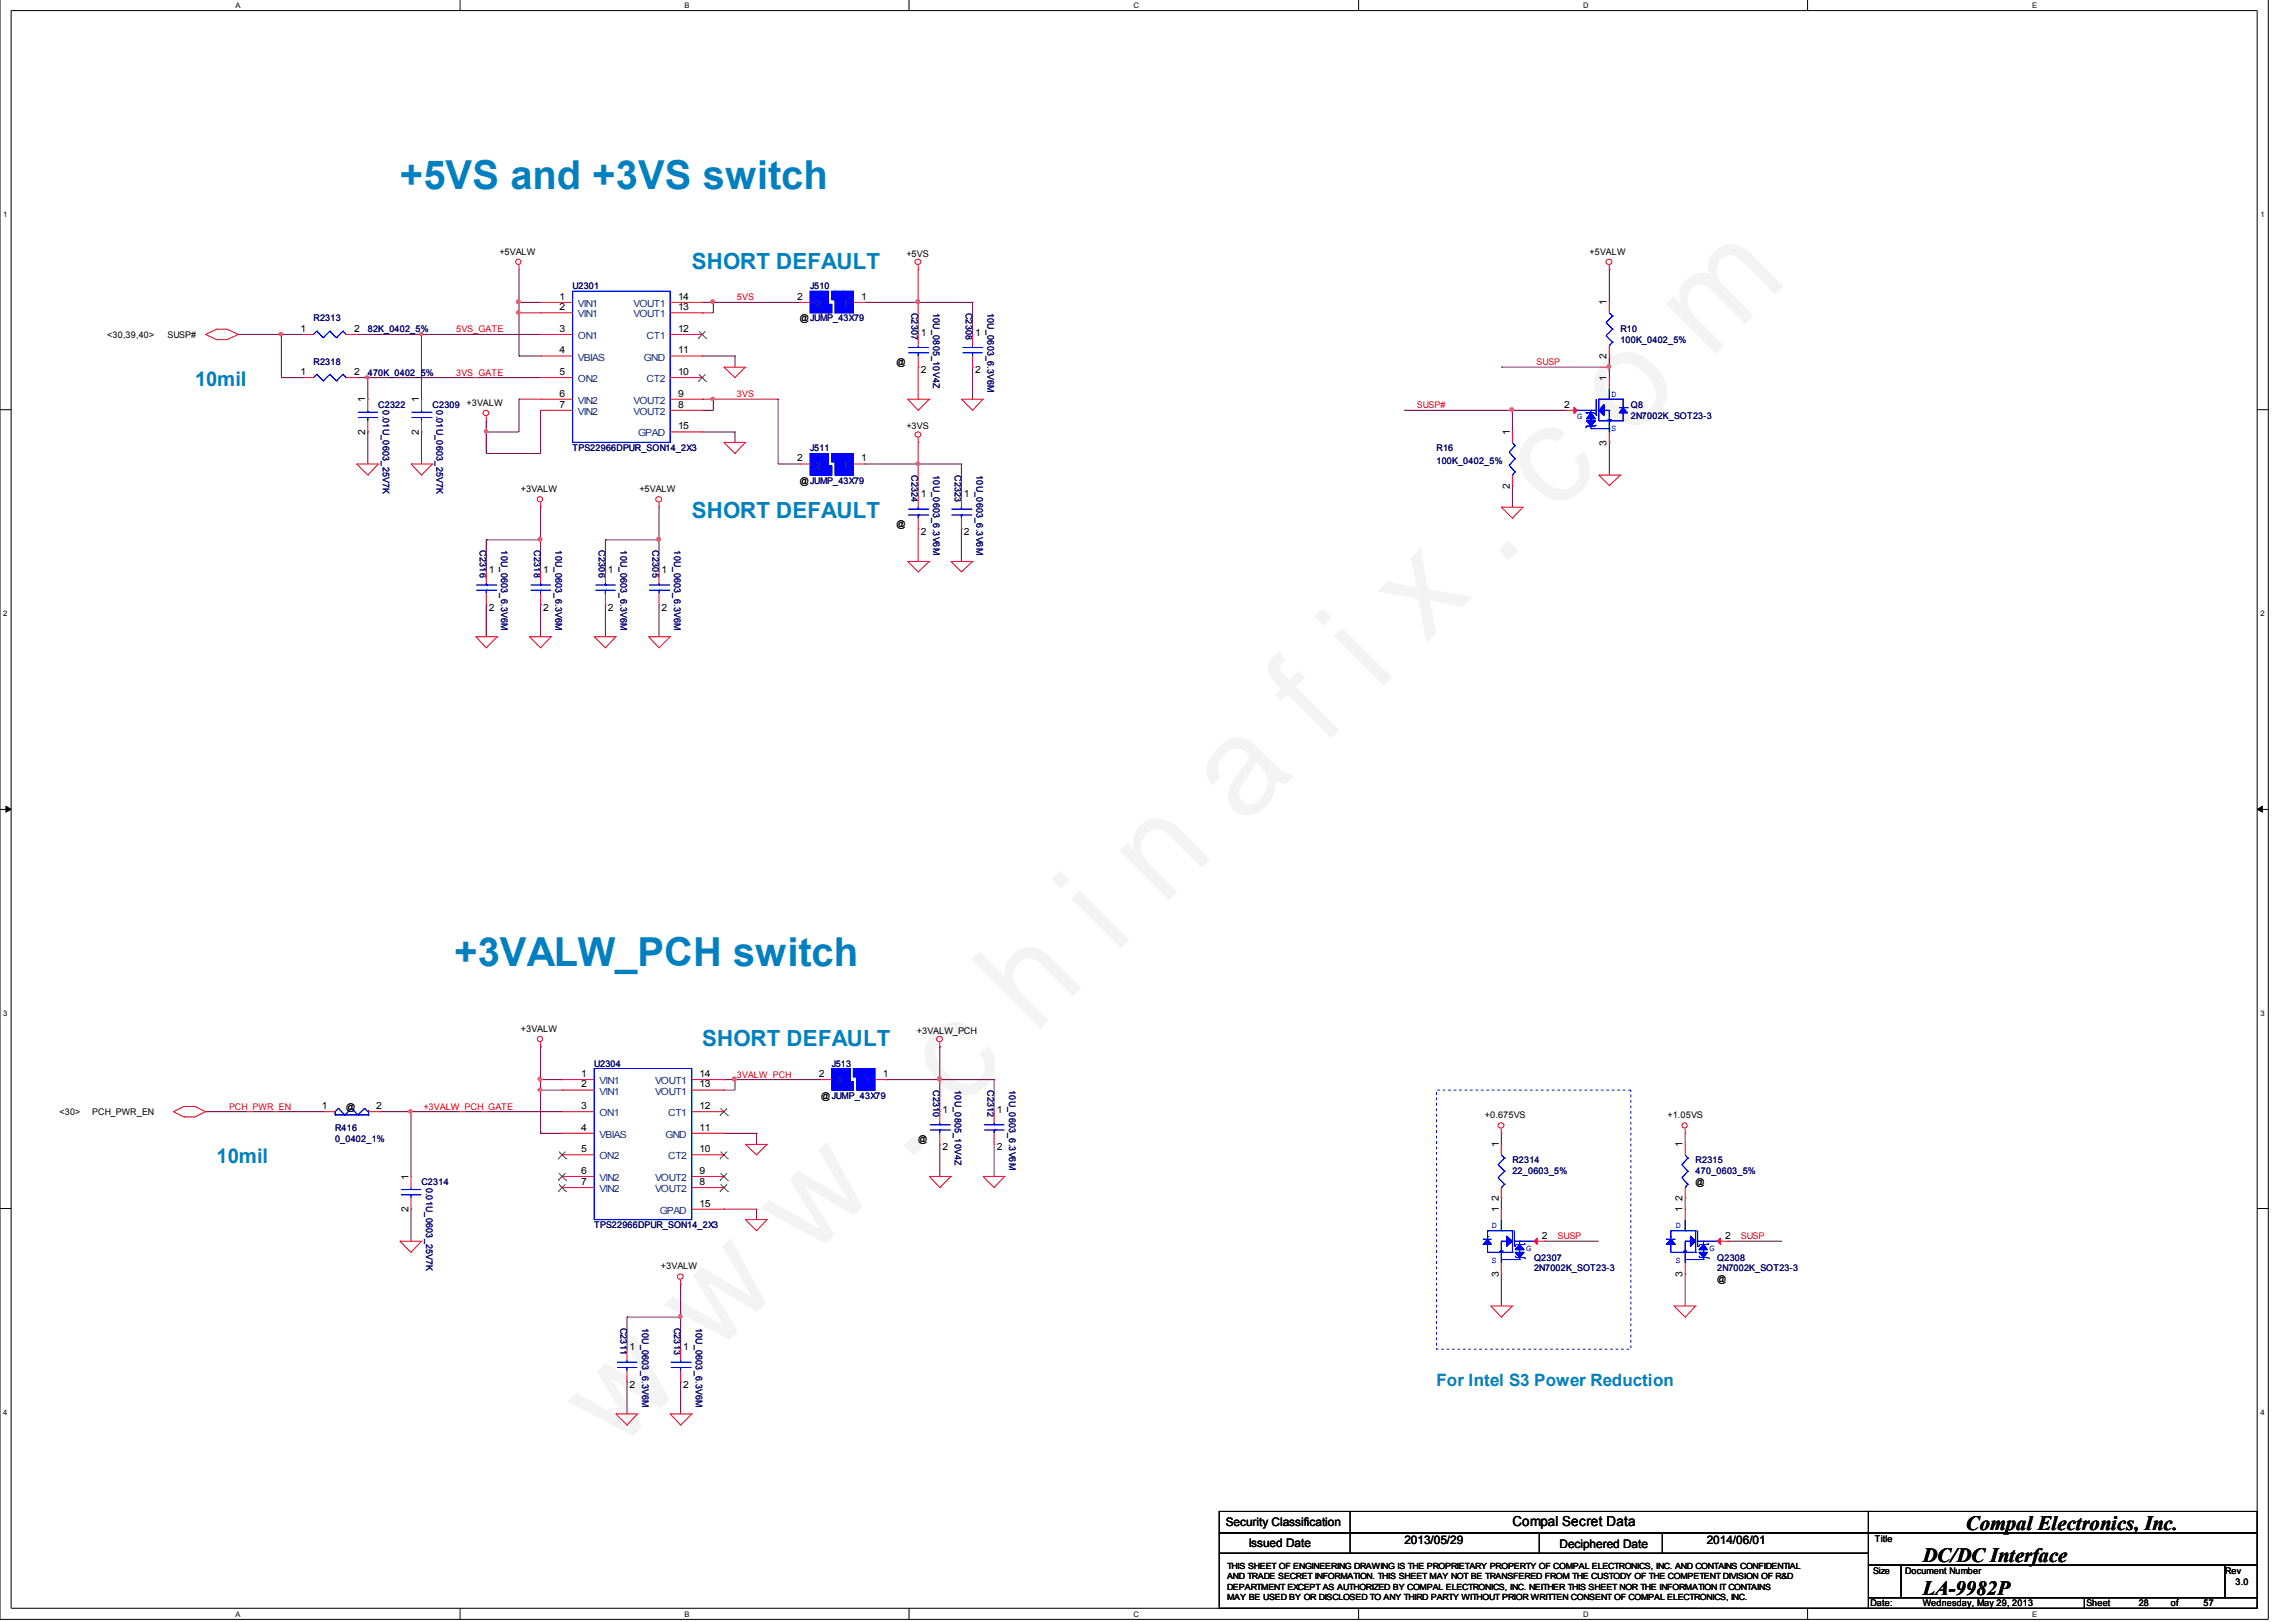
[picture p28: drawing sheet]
<svg xmlns="http://www.w3.org/2000/svg" width="297mm" height="210mm" viewBox="0 0 297 210" stroke-linecap="round" stroke-linejoin="round" font-family="sans-serif">
<defs><g id="words">
<text font-size="17.6" fill="#f0f" x="79.7" y="188" transform="rotate(-45 79.7 188)">w w w . c h i n a f i x . c o m</text>
<g font-size="5.2" fill="#0080c0">
<text x="51.7" y="24.4">+5VS and +3VS switch</text>
<text x="58.8" y="125">+3VALW_PCH switch</text>
</g>
<g font-size="2.9" fill="#0080c0">
<text x="89.5" y="34.8">SHORT DEFAULT</text>
<text x="89.5" y="67">SHORT DEFAULT</text>
<text x="90.8" y="135.4">SHORT DEFAULT</text>
</g>
<g font-size="2.6" fill="#0080c0">
<text x="25.2" y="50">10mil</text>
<text x="28" y="150.6">10mil</text>
</g>
<g font-size="2.6">
<text x="248.8" y="202.2">DC/DC Interface</text>
<text x="254.3" y="198">Compal Electronics, Inc.</text>
<text x="248.8" y="206.4">LA-9982P</text>
</g>
<text font-size="2.2" fill="#0080c0" x="185.8" y="179.4">For Intel S3 Power Reduction</text>
<text font-size="1.8" x="195.7" y="197.5">Compal Secret Data</text>
<g font-size="1.5">
<text x="158.6" y="197.5">Security Classification</text>
<text x="161.5" y="200.2">Issued Date</text>
<text x="181.7" y="199.8">2013/05/29</text>
<text x="201.8" y="200.3">Deciphered Date</text>
<text x="220.8" y="199.8">2014/06/01</text>
</g>
<g font-size="1.3">
<text x="72.4" y="40.1">2</text>
<text x="72.4" y="38.8">1</text>
<text x="87.7" y="38.8">14</text>
<text x="87.7" y="40.1">13</text>
<text x="103.1" y="38.8">2</text>
<text x="111.4" y="38.8">1</text>
<text x="207.9" y="39.5" transform="rotate(-90 207.9 39.5)">1</text>
<text x="38.9" y="42.9">1</text>
<text x="45.8" y="42.9">2</text>
<text x="72.4" y="45.7">4</text>
<text x="72.4" y="42.9">3</text>
<text x="87.7" y="45.7">11</text>
<text x="87.7" y="42.9">12</text>
<text x="119.1" y="43.4">1</text>
<text x="126.2" y="43.4">1</text>
<text x="207.9" y="46.5" transform="rotate(-90 207.9 46.5)">2</text>
<text x="38.9" y="48.5">1</text>
<text x="45.8" y="48.5">2</text>
<text x="47.2" y="52.1" transform="rotate(-90 47.2 52.1)">1</text>
<text x="54.2" y="52.1" transform="rotate(-90 54.2 52.1)">1</text>
<text x="72.4" y="51.3">6</text>
<text x="72.4" y="48.5">5</text>
<text x="72.4" y="52.8">7</text>
<text x="87.7" y="51.3">9</text>
<text x="87.7" y="52.8">8</text>
<text x="87.7" y="48.5">10</text>
<text x="119.1" y="48.3">2</text>
<text x="126.2" y="48.3">2</text>
<text x="202.4" y="52.8">2</text>
<text x="207.9" y="49.3" transform="rotate(-90 207.9 49.3)">1</text>
<text x="47.2" y="56.2" transform="rotate(-90 47.2 56.2)">2</text>
<text x="54.2" y="56.2" transform="rotate(-90 54.2 56.2)">2</text>
<text x="87.7" y="55.6">15</text>
<text x="103.1" y="59.7">2</text>
<text x="111.4" y="59.7">1</text>
<text x="195.3" y="56.2" transform="rotate(-90 195.3 56.2)">1</text>
<text x="207.9" y="57.7" transform="rotate(-90 207.9 57.7)">3</text>
<text x="119.1" y="64.4">1</text>
<text x="124.7" y="64.4">1</text>
<text x="195.3" y="63.3" transform="rotate(-90 195.3 63.3)">2</text>
<text x="119.1" y="69.3">2</text>
<text x="124.7" y="69.3">2</text>
<text x="63.2" y="74.2">1</text>
<text x="70.3" y="74.2">1</text>
<text x="78.7" y="74.2">1</text>
<text x="85.6" y="74.2">1</text>
<text x="63.2" y="79">2</text>
<text x="70.3" y="79">2</text>
<text x="78.7" y="79">2</text>
<text x="85.6" y="79">2</text>
<text x="41.7" y="143.5">1</text>
<text x="48.7" y="143.5">2</text>
<text x="75.2" y="140.7">2</text>
<text x="75.2" y="143.5">3</text>
<text x="75.2" y="139.4">1</text>
<text x="90.5" y="139.4">14</text>
<text x="90.5" y="140.7">13</text>
<text x="90.5" y="143.5">12</text>
<text x="105.9" y="139.4">2</text>
<text x="114.2" y="139.4">1</text>
<text x="75.2" y="146.3">4</text>
<text x="75.2" y="149.1">5</text>
<text x="90.5" y="146.3">11</text>
<text x="90.5" y="149.1">10</text>
<text x="121.9" y="144">1</text>
<text x="121.9" y="148.9">2</text>
<text x="128.9" y="144">1</text>
<text x="128.9" y="148.9">2</text>
<text x="193.9" y="148.4" transform="rotate(-90 193.9 148.4)">1</text>
<text x="217.7" y="148.4" transform="rotate(-90 217.7 148.4)">1</text>
<text x="52.8" y="152.7" transform="rotate(-90 52.8 152.7)">1</text>
<text x="75.2" y="151.9">6</text>
<text x="75.2" y="153.3">7</text>
<text x="90.5" y="151.9">9</text>
<text x="90.5" y="153.3">8</text>
<text x="193.9" y="155.5" transform="rotate(-90 193.9 155.5)">2</text>
<text x="217.7" y="155.5" transform="rotate(-90 217.7 155.5)">2</text>
<text x="52.8" y="156.8" transform="rotate(-90 52.8 156.8)">2</text>
<text x="90.5" y="156.1">15</text>
<text x="193.9" y="156.8" transform="rotate(-90 193.9 156.8)">1</text>
<text x="199.5" y="160.3">2</text>
<text x="217.7" y="156.8" transform="rotate(-90 217.7 156.8)">1</text>
<text x="223.2" y="160.3">2</text>
<text x="193.9" y="165.2" transform="rotate(-90 193.9 165.2)">3</text>
<text x="217.7" y="165.2" transform="rotate(-90 217.7 165.2)">3</text>
<text x="81.4" y="174.8">1</text>
<text x="81.4" y="179.6">2</text>
<text x="88.4" y="174.8">1</text>
<text x="88.4" y="179.6">2</text>
</g>
<g font-size="1.3" fill="#004080">
<text x="74.8" y="41.1">VIN1</text>
<text x="74.8" y="39.7">VIN1</text>
<text x="82" y="39.7">VOUT1</text>
<text x="82" y="41.1">VOUT1</text>
<text x="105.5" y="39.7">2</text>
<text x="109.1" y="39.7">1</text>
<text x="74.8" y="46.7">VBIAS</text>
<text x="74.8" y="43.9">ON1</text>
<text x="83.3" y="46.7">GND</text>
<text x="83.7" y="43.9">CT1</text>
<text x="74.8" y="52.3">VIN2</text>
<text x="74.8" y="49.5">ON2</text>
<text x="74.8" y="53.7">VIN2</text>
<text x="82" y="52.3">VOUT2</text>
<text x="82" y="53.7">VOUT2</text>
<text x="83.7" y="49.5">CT2</text>
<text x="82.5" y="56.5">GPAD</text>
<text x="105.5" y="60.6">2</text>
<text x="109.1" y="60.6">1</text>
<text x="77.6" y="141.7">VIN1</text>
<text x="77.6" y="140.3">VIN1</text>
<text x="84.8" y="140.3">VOUT1</text>
<text x="84.8" y="141.7">VOUT1</text>
<text x="108.3" y="140.3">2</text>
<text x="111.8" y="140.3">1</text>
<text x="77.6" y="147.2">VBIAS</text>
<text x="77.6" y="144.5">ON1</text>
<text x="86.1" y="147.2">GND</text>
<text x="86.4" y="144.5">CT1</text>
<text x="77.6" y="152.8">VIN2</text>
<text x="77.6" y="150">ON2</text>
<text x="77.6" y="154.3">VIN2</text>
<text x="84.8" y="152.8">VOUT2</text>
<text x="84.8" y="154.3">VOUT2</text>
<text x="86.4" y="150">CT2</text>
<text x="85.3" y="157.1">GPAD</text>
</g>
<g font-size="1.2">
<text x="64.6" y="32.9">+5VALW</text>
<text x="117.3" y="33.2">+5VS</text>
<text x="205.7" y="32.9">+5VALW</text>
<text x="103.5" y="41.6">@JUMP_43X79</text>
<text x="13.9" y="43.7">&lt;30,39,40&gt;</text>
<text x="21.7" y="43.7">SUSP#</text>
<text x="116" y="47.2">@</text>
<text x="60.4" y="52.5">+3VALW</text>
<text x="117.3" y="55.6">+3VS</text>
<text x="67.4" y="63.7">+3VALW</text>
<text x="82.7" y="63.7">+5VALW</text>
<text x="103.5" y="62.6">@JUMP_43X79</text>
<text x="116" y="68.2">@</text>
<text x="67.4" y="133.5">+3VALW</text>
<text x="118.6" y="133.8">+3VALW_PCH</text>
<text x="44.8" y="143.6">@</text>
<text x="106.3" y="142.2">@JUMP_43X79</text>
<text x="7.7" y="144.3">&lt;30&gt;</text>
<text x="11.9" y="144.3">PCH_PWR_EN</text>
<text x="118.8" y="147.8">@</text>
<text x="192.1" y="144.7">+0.675VS</text>
<text x="215.7" y="144.7">+1.05VS</text>
<text x="219.4" y="153.3">@</text>
<text x="85.5" y="164.3">+3VALW</text>
<text x="222.2" y="166">@</text>
<text x="242.3" y="203.6">Size</text>
<text x="242.6" y="199.6">Title</text>
<text x="246.5" y="203.6">Document Number</text>
<text x="287.9" y="203.6">Rev</text>
<text x="242" y="207.9">Date:</text>
<text x="248.8" y="207.9">Wednesday, May 29, 2013</text>
<text x="269.9" y="207.9">Sheet</text>
<text x="276.7" y="207.9">28</text>
<text x="280.8" y="207.9">of</text>
<text x="285.1" y="207.9">57</text>
<text x="289.2" y="205.1">3.0</text>
</g>
<g font-size="1.2" fill="#000080">
<text x="40.6" y="41.6">R2313</text>
<text x="74.1" y="37.4">U2301</text>
<text x="104.8" y="37.4">J510</text>
<text x="117.9" y="40.5" transform="rotate(90 117.9 40.5)">C2307</text>
<text x="120.7" y="40.5" transform="rotate(90 120.7 40.5)">10U_0805_10V4Z</text>
<text x="125" y="40.5" transform="rotate(90 125 40.5)">C2308</text>
<text x="127.8" y="40.5" transform="rotate(90 127.8 40.5)">10U_0603_6.3V6M</text>
<text x="40.6" y="47.2">R2318</text>
<text x="47.6" y="43">82K_0402_5%</text>
<text x="209.6" y="43">R10</text>
<text x="209.6" y="44.4">100K_0402_5%</text>
<text x="47.6" y="48.6">470K_0402_5%</text>
<text x="48.9" y="52.8">C2322</text>
<text x="49.5" y="53.1" transform="rotate(90 49.5 53.1)">0.01U_0603_25V7K</text>
<text x="56" y="52.8">C2309</text>
<text x="56.5" y="53.1" transform="rotate(90 56.5 53.1)">0.01U_0603_25V7K</text>
<text x="211" y="52.8">Q8</text>
<text x="74.1" y="58.3">TPS22966DPUR_SON14_2X3</text>
<text x="104.8" y="58.3">J511</text>
<text x="185.8" y="58.3">R16</text>
<text x="211" y="54.2">2N7002K_SOT23-3</text>
<text x="117.9" y="61.5" transform="rotate(90 117.9 61.5)">C2324</text>
<text x="120.7" y="61.5" transform="rotate(90 120.7 61.5)">10U_0603_6.3V6M</text>
<text x="123.5" y="61.5" transform="rotate(90 123.5 61.5)">C2323</text>
<text x="126.3" y="61.5" transform="rotate(90 126.3 61.5)">10U_0603_6.3V6M</text>
<text x="185.8" y="60">100K_0402_5%</text>
<text x="62.1" y="71.2" transform="rotate(90 62.1 71.2)">C2316</text>
<text x="64.9" y="71.2" transform="rotate(90 64.9 71.2)">10U_0603_6.3V6M</text>
<text x="69.1" y="71.2" transform="rotate(90 69.1 71.2)">C2318</text>
<text x="71.9" y="71.2" transform="rotate(90 71.9 71.2)">10U_0603_6.3V6M</text>
<text x="77.5" y="71.2" transform="rotate(90 77.5 71.2)">C2306</text>
<text x="80.3" y="71.2" transform="rotate(90 80.3 71.2)">10U_0603_6.3V6M</text>
<text x="84.4" y="71.2" transform="rotate(90 84.4 71.2)">C2305</text>
<text x="87.2" y="71.2" transform="rotate(90 87.2 71.2)">10U_0603_6.3V6M</text>
<text x="76.9" y="138">U2304</text>
<text x="107.6" y="138">J513</text>
<text x="120.7" y="141.1" transform="rotate(90 120.7 141.1)">C2310</text>
<text x="123.5" y="141.1" transform="rotate(90 123.5 141.1)">10U_0805_10V4Z</text>
<text x="127.8" y="141.1" transform="rotate(90 127.8 141.1)">C2312</text>
<text x="130.6" y="141.1" transform="rotate(90 130.6 141.1)">10U_0603_6.3V6M</text>
<text x="43.3" y="146.4">R416</text>
<text x="43.3" y="147.8">0_0402_1%</text>
<text x="54.5" y="153.3">C2314</text>
<text x="55.1" y="153.7" transform="rotate(90 55.1 153.7)">0.01U_0603_25V7K</text>
<text x="195.7" y="150.6">R2314</text>
<text x="195.7" y="152">22_0603_5%</text>
<text x="219.4" y="150.6">R2315</text>
<text x="219.4" y="152">470_0603_5%</text>
<text x="76.9" y="158.9">TPS22966DPUR_SON14_2X3</text>
<text x="198.5" y="163.2">Q2307</text>
<text x="198.5" y="164.5">2N7002K_SOT23-3</text>
<text x="222.2" y="163.2">Q2308</text>
<text x="222.2" y="164.5">2N7002K_SOT23-3</text>
<text x="80.3" y="171.8" transform="rotate(90 80.3 171.8)">C2311</text>
<text x="83.1" y="171.8" transform="rotate(90 83.1 171.8)">10U_0603_6.3V6M</text>
<text x="87.2" y="171.8" transform="rotate(90 87.2 171.8)">C2313</text>
<text x="90" y="171.8" transform="rotate(90 90 171.8)">10U_0603_6.3V6M</text>
</g>
<g font-size="1.2" fill="#f00">
<text x="95.3" y="38.9">5VS</text>
<text x="59" y="43">5VS_GATE</text>
<text x="198.8" y="47.3">SUSP</text>
<text x="59" y="48.6">3VS_GATE</text>
<text x="95.3" y="51.4">3VS</text>
<text x="183.3" y="52.8">SUSP#</text>
<text x="29.6" y="143.6">PCH_PWR_EN</text>
<text x="54.8" y="143.6">+3VALW_PCH_GATE</text>
<text x="95.3" y="139.5">3VALW_PCH</text>
<text x="201.5" y="160.4">SUSP</text>
<text x="225.2" y="160.4">SUSP</text>
</g>
<g font-size="1.2" fill="#00f">
<text x="208.4" y="51.4">D</text>
<text x="204" y="54.3">G</text>
<text x="208.4" y="55.8">S</text>
<text x="193" y="158.9">D</text>
<text x="197.4" y="161.9">G</text>
<text x="216.7" y="158.9">D</text>
<text x="221.1" y="161.9">G</text>
<text x="193" y="163.4">S</text>
<text x="216.7" y="163.4">S</text>
</g>
<g font-size="1.1">
<text x="158.7" y="203">THIS SHEET OF ENGINEERING DRAWING IS THE PROPRIETARY PROPERTY OF COMPAL ELECTRONICS, INC. AND CONTAINS CONFIDENTIAL</text>
<text x="158.7" y="204.4">AND TRADE SECRET INFORMATION. THIS SHEET MAY NOT BE TRANSFERED FROM THE CUSTODY OF THE COMPETENT DIVISION OF R&amp;D</text>
<text x="158.7" y="205.8">DEPARTMENT EXCEPT AS AUTHORIZED BY COMPAL ELECTRONICS, INC. NEITHER THIS SHEET NOR THE INFORMATION IT CONTAINS</text>
<text x="158.7" y="207.1">MAY BE USED BY OR DISCLOSED TO ANY THIRD PARTY WITHOUT PRIOR WRITTEN CONSENT OF COMPAL ELECTRONICS, INC.</text>
</g>
<g font-size="1">
<text x="30.5" y="1">A</text>
<text x="88.6" y="1">B</text>
<text x="146.6" y="1">C</text>
<text x="204.8" y="1">D</text>
<text x="262.9" y="1">E</text>
<text x=".4" y="28">1</text>
<text x="292.4" y="28">1</text>
<text x=".4" y="79.7">2</text>
<text x="292.4" y="79.7">2</text>
<text x=".4" y="131.4">3</text>
<text x="292.4" y="131.4">3</text>
<text x=".4" y="183.1">4</text>
<text x="292.4" y="183.1">4</text>
<text x="30.5" y="209.2">A</text>
<text x="88.6" y="209.2">B</text>
<text x="146.6" y="209.2">C</text>
<text x="204.8" y="209.2">D</text>
<text x="262.9" y="209.2">E</text>
</g>
</g></defs>
<path d="M0 -.1v209.7h293.5v-209.7M1.4 1.4h290.6v206.7h-290.6z" fill="none" stroke="#000" stroke-width=".13"/>
<g fill="#fff">
<path d="M30.5 .2h.5v1h-.5z"/>
<path d="M30.5 208.4h.5v1h-.5z"/>
</g>
<path d="M59.5 -.1v1.5M59.5 208.1v1.5" fill="none" stroke="#000" stroke-width=".13"/>
<g fill="#fff">
<path d="M88.6 .2h.5v1h-.5z"/>
<path d="M88.6 208.4h.5v1h-.5z"/>
</g>
<path d="M117.6 -.1v1.5M117.6 208.1v1.5" fill="none" stroke="#000" stroke-width=".13"/>
<g fill="#fff">
<path d="M146.6 .2h.6v1h-.6z"/>
<path d="M146.6 208.4h.6v1h-.6z"/>
</g>
<path d="M175.8 -.1v1.5M175.8 208.1v1.5" fill="none" stroke="#000" stroke-width=".13"/>
<g fill="#fff">
<path d="M204.8 .2h.5v1h-.5z"/>
<path d="M204.8 208.4h.5v1h-.5z"/>
</g>
<path d="M233.8 -.1v1.5M233.8 208.1v1.5" fill="none" stroke="#000" stroke-width=".13"/>
<g fill="#fff">
<path d="M262.9 .2h.5v1h-.5z"/>
<path d="M262.9 208.4h.5v1h-.5z"/>
<path d="M.4 27.2h.4v1h-.4z"/>
<path d="M292.4 27.2h.5v1h-.5z"/>
<path d="M.4 78.8h.4v1.1h-.4z"/>
<path d="M292.4 78.8h.5v1.1h-.5z"/>
</g>
<path d="M0 53h1.4M292 53h1.5" fill="none" stroke="#000" stroke-width=".13"/>
<g fill="#fff">
<path d="M.4 130.6h.4v1h-.4z"/>
<path d="M292.4 130.6h.5v1h-.5z"/>
</g>
<path d="M0 104.7h1.4M292 104.7h1.5" fill="none" stroke="#000" stroke-width=".13"/>
<path d="M.8 104.3l.6 .4-.6 .4zM292 104.7l.7-.4v.8z" fill="#000" stroke="#000" stroke-width=".13"/>
<g fill="#fff">
<path d="M.4 182.2h.4v1h-.4z"/>
<path d="M292.4 182.2h.5v1h-.5z"/>
</g>
<g fill="none" stroke="#000" stroke-width=".13">
<path d="M0 156.4h1.4M292 156.4h1.5M157.7 195.6h84v2.8h-84zM157.7 198.4h84v2.6h-84zM174.7 198.4h.1M174.7 195.6v5.4M199.1 198.4v2.6M215.1 198.4v2.6M241.7 195.6h50.3v2.8h-50.3zM241.7 198.4h50.3v4.1h-50.3zM157.7 201h84v7.1h-84zM174.7 201h.1"/>
<path d="M199.1 201h.1M215.1 201h.1M241.7 202.5h4.3v4.3h-4.3zM241.7 206.8h28v1.3h-28zM246 202.5h41.9v4.3h-41.9zM269.7 206.8h22.3v1.3h-22.3zM287.9 202.5h4.1v4.3h-4.1z"/>
</g>
<path d="M185.8 141.1h25.2v33.5h-25.2z" fill="none" stroke="#00f" stroke-width=".13" stroke-dasharray=".4 .4 .4 .4 .4 .4 .4 .4" stroke-linecap="butt"/>
<g fill="none" stroke="#800040" stroke-width=".13">
<path d="M67.1 39.1h2.8M67.1 34.9h.1M67.1 39.1h.1M67.1 34.9v11.2M30.8 43.3h8.4M30.8 43.3h.1M36.4 43.3h.1M36.4 48.9h.1M36.4 43.3v5.6M36.4 48.9h2.8M46.1 43.3h23.8M46.1 43.3h.1"/>
<path d="M46.1 48.9h.1M46.1 48.9h23.8M47.6 48.9h.1M47.6 55.9h.1M47.6 48.9v2.8M47.6 55.9v4.1M54.5 43.3h.1M54.5 55.9h.1M54.5 43.3v8.4M54.5 55.9v4.1M62.9 58.7h7M62.9 54.5h.1"/>
<path d="M62.9 58.7h.1M62.9 55.9h.1M62.9 54.5v4.2M67.1 40.5h2.8M67.1 51.7h2.8M67.1 46.1h2.8M67.1 40.5h.1M67.1 51.7h.1M67.1 46.1h.1M67.1 51.7v4.2h-4.2M62.9 69.9h7M62.9 69.9h.1"/>
<path d="M62.9 78.2h.1M62.9 69.9v4.1M62.9 78.2v4.2M26.6 143.9h.1M26.6 143.9h15.4M49.1 143.9h.1M49.1 143.9h23.6M53.2 156.5h.1M53.2 143.9h.1M53.2 143.9v8.3M53.2 156.5v4.1"/>
</g>
<g fill="#f0f" stroke="#f0f" stroke-width=".13">
<path d="M66.9 40.3h.3l.1 .1-.1 .2h-.3l-.1-.2z" fill-rule="evenodd"/>
<path d="M36.1 43.1h.4l.1 .1-.1 .2h-.4v-.2z" fill-rule="evenodd"/>
<path d="M47.3 48.7h.4l.1 .1-.1 .2h-.4l-.1-.2z" fill-rule="evenodd"/>
<path d="M52.9 143.7h.4v.1v.2h-.4l-.1-.2z" fill-rule="evenodd"/>
<path d="M66.9 40.3h.3l.1 .1-.1 .2h-.3l-.1-.2z" fill-rule="evenodd"/>
<path d="M36.1 43.1h.4l.1 .1-.1 .2h-.4v-.2z" fill-rule="evenodd"/>
<path d="M47.3 48.7h.4l.1 .1-.1 .2h-.4l-.1-.2z" fill-rule="evenodd"/>
<path d="M52.9 143.7h.4v.1v.2h-.4l-.1-.2z" fill-rule="evenodd"/>
<circle cx="67.1" cy="39" r=".25"/>
<circle cx="54.5" cy="43.2" r=".21"/>
<circle cx="62.8" cy="55.8" r=".24"/>
</g>
<g fill="none" stroke="#f00" stroke-width=".13">
<path d="M67.1 34.9h.1M67.1 34.3v.6M26.6 43.3h.1M26.6 43.3l1.4 .7M28 42.6h1.4M28 42.6h.1M28 44h.1M28 42.6l-1.4 .7M28 44h1.4M29.4 42.6h.1M29.4 44h.1M29.4 42.6l1.4 .7"/>
<path d="M30.8 43.3l-1.4 .7M30.8 43.3h.1M39.2 48.9h1.4M39.2 43.3h1.4M39.2 48.9h.1M39.2 43.3h.1M44.8 48.9h1.3M44.8 43.3h1.3M46.1 48.9h.1M46.1 43.3h.1M47.6 51.7h.1M47.6 55.9h.1"/>
<path d="M47.6 51.7v1.4M47.6 54.5v1.4M54.5 51.7h.1M54.5 55.9h.1M54.5 51.7v1.4M54.5 54.5v1.4M62.9 54.5h.1M62.9 53.9v.6M46.1 60h.1M46.1 60h2.8M46.1 60l1.5 1.5M47.6 61.5h.1"/>
<path d="M48.9 60h.1M48.9 60l-1.3 1.5M53.2 60l1.3 1.5M53.2 60h.1M53.2 60h2.8M54.5 61.5h.1M56 60h.1M56 60l-1.5 1.5M62.9 74h.1M62.9 78.2h.1M62.9 74v1.5M62.9 76.8v1.4"/>
<path d="M61.6 82.4h.1M61.6 82.4h2.7M61.6 82.4l1.3 1.4M62.9 83.8h.1M64.3 82.4h.1M64.3 82.4l-1.4 1.4M22.4 143.9h.1M22.4 143.9l1.4 .6M23.8 143.2h1.4M23.8 143.2h.1M23.8 144.5h.1M23.8 143.2l-1.4 .7"/>
<path d="M23.8 144.5h1.4M25.2 143.2h.1M25.2 144.5h.1M25.2 143.2l1.4 .7M26.6 143.9l-1.4 .6M26.6 143.9h.1M42 143.9h1.3M42 143.9h.1M47.7 143.9h1.4M49.1 143.9h.1M53.2 152.2h.1M53.2 156.5h.1"/>
<path d="M53.2 152.2v1.5M53.2 155v1.5M51.7 160.6h.1M51.7 160.6h2.8M51.7 160.6l1.5 1.5M53.2 162.1h.1M54.5 160.6h.1M54.5 160.6l-1.3 1.5"/>
<circle cx="67.1" cy="33.9" r=".34"/>
<circle cx="62.9" cy="53.4" r=".36"/>
</g>
<g fill="none" stroke="#00f" stroke-width=".13">
<path d="M41 48.4l-.4 .5M41 42.9l-.4 .4M41 48.4h.1M41 42.9h.1M41 48.4l.8 .9M41 42.9l.8 .8M41.8 49.3h.1M41.8 43.7h.1M42.7 48.4l-.9 .9M42.7 42.9l-.9 .8M42.7 48.4h.1M42.7 42.9h.1"/>
<path d="M42.7 48.4l.8 .9M42.7 42.9l.8 .8M43.5 49.3h.1M43.5 43.7h.1M44.4 48.4l-.9 .9M44.4 42.9l-.9 .8M44.4 48.4h.1M44.4 42.9h.1M44.4 48.4l.4 .5M44.4 42.9l.4 .4M44.8 48.9h.1M44.8 43.3h.1"/>
<path d="M46.3 54h2.5M46.3 53.4h2.5M47.6 53.4h.1M47.6 54h.1M47.6 53.1v.3M47.6 54v.5M48.8 54h.1M48.8 53.4h.1M53.3 54h2.5M53.3 53.4h2.5M54.5 53.4h.1M54.5 54h.1"/>
<path d="M54.5 53.1v.3M54.5 54v.5M55.8 54h.1M55.8 53.4h.1M61.6 76.4h2.6M61.6 75.7h2.6M62.9 75.7h.1M62.9 76.4h.1M62.9 75.5v.2M62.9 76.4v.4M64.2 76.4h.1M64.2 75.7h.1"/>
<path d="M43.3 144.3h.1M43.3 144.3h4.3M43.8 143.4l-.5 .5v.4M43.8 143.4h.1M43.8 143.4l.8 .9M44.6 144.3h.1M45.5 143.4l-.9 .9M45.5 143.4h.1M45.5 143.4l.8 .9M46.3 144.3h.1M47.2 143.4h.1M47.2 143.4l.4 .5"/>
<path d="M47.2 143.4l-.9 .9M47.6 143.9h.1M47.6 144.3h.1M47.7 144.3h.1M47.7 143.7v.6M51.9 154.6h2.5M51.9 153.9h2.5M53.2 153.9h.1M53.2 154.6h.1M53.2 153.7v.2M53.2 154.6v.4M54.4 154.6h.1"/>
<path d="M54.4 153.9h.1"/>
</g>
<use href="#words"/>
</svg>
